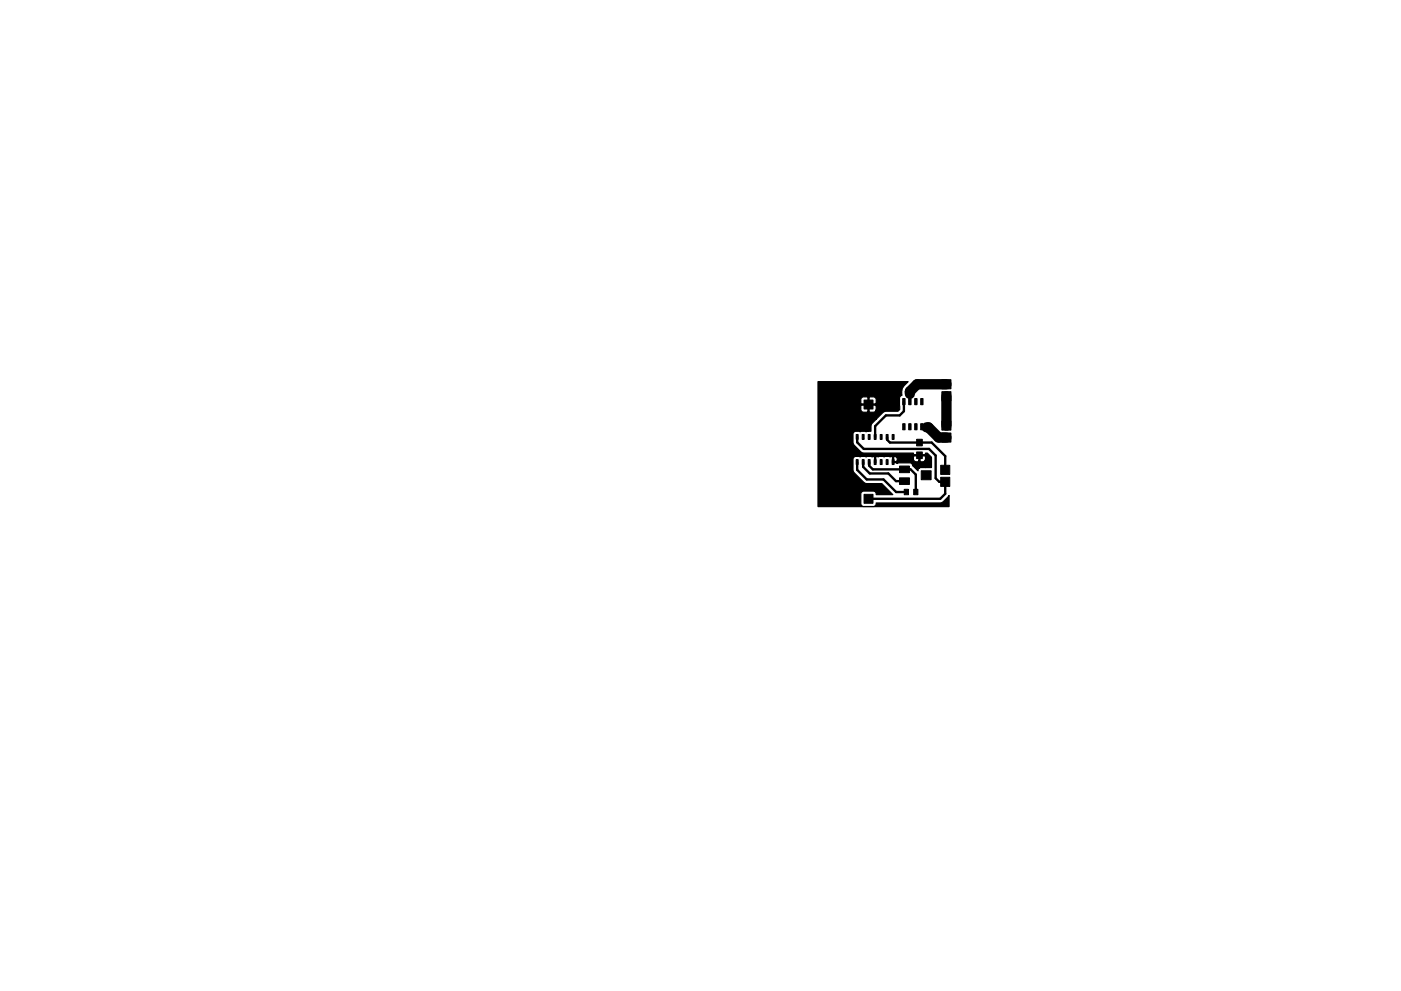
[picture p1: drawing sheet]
<svg xmlns="http://www.w3.org/2000/svg" width="297mm" height="210mm" viewBox="0 0 297 210" stroke-linecap="round" stroke-linejoin="round" font-family="sans-serif">
<g fill="#000" stroke="#000" stroke-width=".21">
<path d="M181.5 97.5h.4v1.1h-.4zM181.5 92.2h.4v1h-.4zM182.8 97.5h.4v1.1h-.4zM182.8 92.2h.4v1h-.4zM183.2 84.9h1.9v1.9h-1.9zM184.1 97.5h.4v1.1h-.4zM184.1 92.2h.4v1h-.4zM185.3 97.5h.5v1.1h-.5zM185.3 92.2h.5v1h-.5zM186.6 97.5h.4v1.1h-.4zM186.6 92.2h.4v1h-.4zM187.9 97.5h.4v1.1h-.4z"/>
<path d="M187.9 92.2h.4v1h-.4zM189.2 97.5h.4v1.1h-.4zM189.2 92.2h.4v1h-.4zM190.7 98.9h2.1v1.4h-2.1zM191.4 89.9h.5v1.3h-.5zM191.4 84.6h.5v1.3h-.5zM192.7 89.9h.5v1.3h-.5zM192.7 84.6h.5v1.3h-.5zM193.9 89.9h.5v1.3h-.5zM193.9 84.6h.5v1.3h-.5zM195.3 99.9h2.1v1.9h-2.1zM194.3 95.9h1.2v1.4h-1.2z"/>
<path d="M194.3 93.2h1.2v1.4h-1.2zM195.2 89.9h.5v1.3h-.5zM195.2 84.6h.5v1.3h-.5zM199.7 89.3h1.9v2h-1.9zM199.7 91.9h1.9v1.9h-1.9zM199.7 83.1h1.9v1.9h-1.9zM199.7 80.6h1.9v1.9h-1.9zM183.2 104.9h1.9v1.9h-1.9zM190.7 101.4h2.1v1.4h-2.1zM191.7 103.8h.9v1.2h-.9zM193.7 103.8h.9v1.2h-.9zM199.4 101.3h2v1.9h-2z"/>
<path d="M199.4 98.7h2v2h-2z"/>
</g>
<path d="M196.5 90.7h.3l2.2 2.1h1.7M200.7 84.1v6.2M200.7 81.5h-6.3l-1.5 1.6v.5" fill="none" stroke="#000" stroke-width="2.2"/>
<path d="M181.7 92.7v1.1l1.4 1.4h13.9l1.4 1.4v4.9l.7 .7h1.3v2.6l-1.1 1h-15.2M181.7 98v1.7l2.1 2h3.5l2.7 2.7h2.2M183 98v1.1l1.4 1.4h3.9l1.7 1.6h1.8M184.3 98v.8l.8 .8h8l1.1 1.1v3.7M188.1 92.7v.6l.6 .6h8.8l2.9 2.9v2.9M191.6 85.2v2l-.8 .9h-3l-2.3 2.3v2.3M192.9 83.9v1.3M194.9 93.9l.4 .3M195.5 90.5h.6" fill="none" stroke="#000" stroke-width=".5"/>
<path d="M173.4 81h19.1a2.57 2.57 0 0 0-1.3 2.9 .65 .65 0 0 0-.5 .7l.1 2.3-.4 .3-2.9 .1-1.7 1.6v-3.4a1.15 1.15 0 0 0-.3-1.2l-1.1-.1-.1 .2v1.3h1.3l.2-.2v.6l-.2-.1h-1.3v1.3l.1 .2h.9l.5-.5v1.9l-1.1 1.2v1.4h-.7v-7.1l-.1-.2h-.9a.65 .65 0 0 0-.5 .8v.5l.2 .2h1.3v.3h-1.3l-.2 .1a1.16 1.16 0 0 0 .3 1.3l1.1 .1 .1-.2v4.2l-1.6 .1a.93 .93 0 0 0-1.6 .7l.1 1.9 1.9 1.9h10.9l.1 .4h2.3l.1-.4h.4l.9 .9v2.2h-1.3v-2.3l-.1-.2h-1v1.1l.4 .2a.65 .65 0 0 0 .7-.5v1.7h-1.1l-.3 .2v-2.7h-1l-.1 .2v.6a.71 .71 0 0 0 1.1 .3v1.6l-.2 .5-1.1-1.2a.65 .65 0 0 0-.8-.5h-2.2l-.3 .2v-.8a.5 .5 0 0 0-.1-.6 .5 .5 0 0 0-.6 0v.9h.6l.1-.1v.5l-.1-.1h-.9v-1.2l-.1-.2-.4 .1-.2-.1-1 .1-1.7-.1-.1 .2v1.2h-.3v-1.2l-.1-.2-.4 .1-2.3-.1-.2 .1a.93 .93 0 0 0-1.6 .7l.1 1.1a1.7 1.7 0 0 0 .2 1.6l2.3 2.2 3.6 .1 2.3 2.3h-3.5a.64 .64 0 0 0-.8-.7h-2a.65 .65 0 0 0-.5 .8v2a.65 .65 0 0 0 .8 .5h2a.64 .64 0 0 0 .5-.8h13.5l.7-.2 1.2-1.4v2.4h-27.8z" fill="#000" stroke="#000" stroke-width=".25"/>
</svg>
